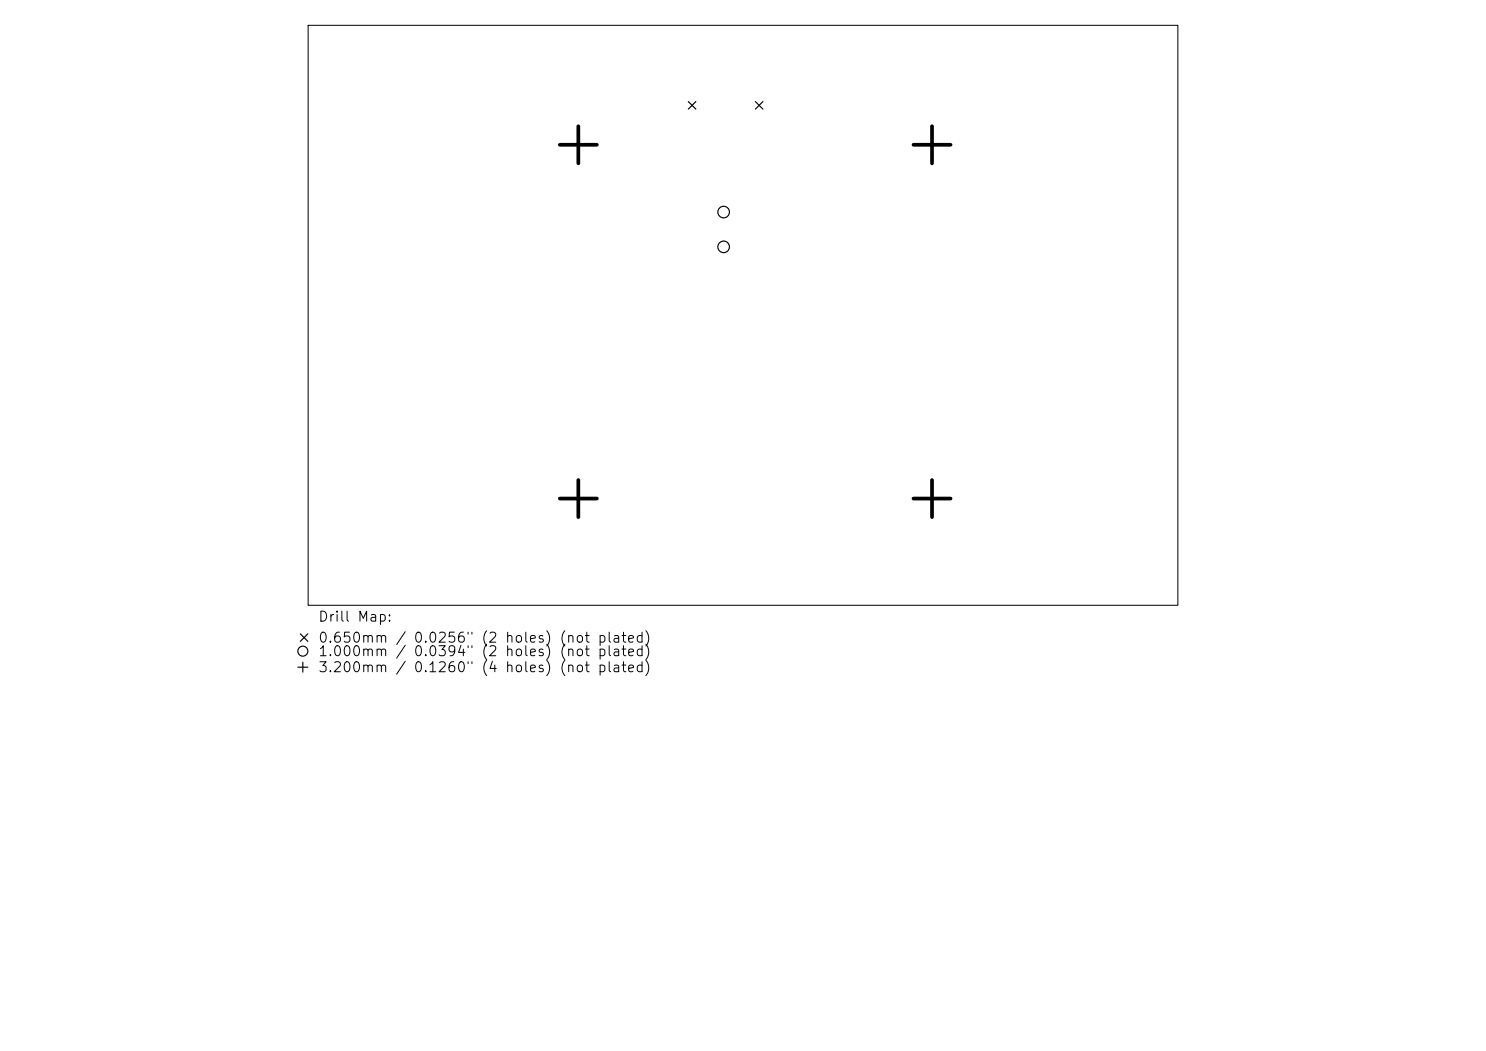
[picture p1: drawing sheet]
<svg xmlns="http://www.w3.org/2000/svg" width="297mm" height="210mm" viewBox="0 0 297 210" stroke-linecap="round" stroke-linejoin="round" font-family="sans-serif">
<defs><g id="words">
<g font-size="2">
<text x="63.5" y="124.7">Drill Map:</text>
<text x="63.5" y="128.9">0.650mm / 0.0256&quot; (2 holes) (not plated)</text>
<text x="63.5" y="131.6">1.000mm / 0.0394&quot; (2 holes) (not plated)</text>
<text x="63.5" y="134.8">3.200mm / 0.1260&quot; (4 holes) (not plated)</text>
</g>
</g></defs>
<path d="M61.6 5.1h173.8v115.8h-173.8z" fill="none" stroke="#000" stroke-width=".2"/>
<g fill="none" stroke="#000" stroke-width=".23">
<path d="M137.6 20.3l1.5 1.5M139.1 20.3l-1.5 1.5M151 20.3l1.5 1.5M152.5 20.3l-1.5 1.5M59.5 133.3h2M60 126.7l1.5 1.5M60.5 132.3v2M61.5 126.7l-1.5 1.5"/>
<circle cx="144.6" cy="49.3" r="1.16"/>
<circle cx="144.6" cy="42.4" r="1.16"/>
<circle cx="60.5" cy="130.1" r="1"/>
</g>
<path d="M111.9 28.9h7.4M115.6 25.2v7.4M182.6 28.9h7.4M186.3 25.2v7.4M111.9 99.6h7.4M115.6 95.9v7.4M182.6 99.6h7.4M186.3 95.9v7.4" fill="none" stroke="#000" stroke-width=".74"/>
<use href="#words"/>
</svg>
